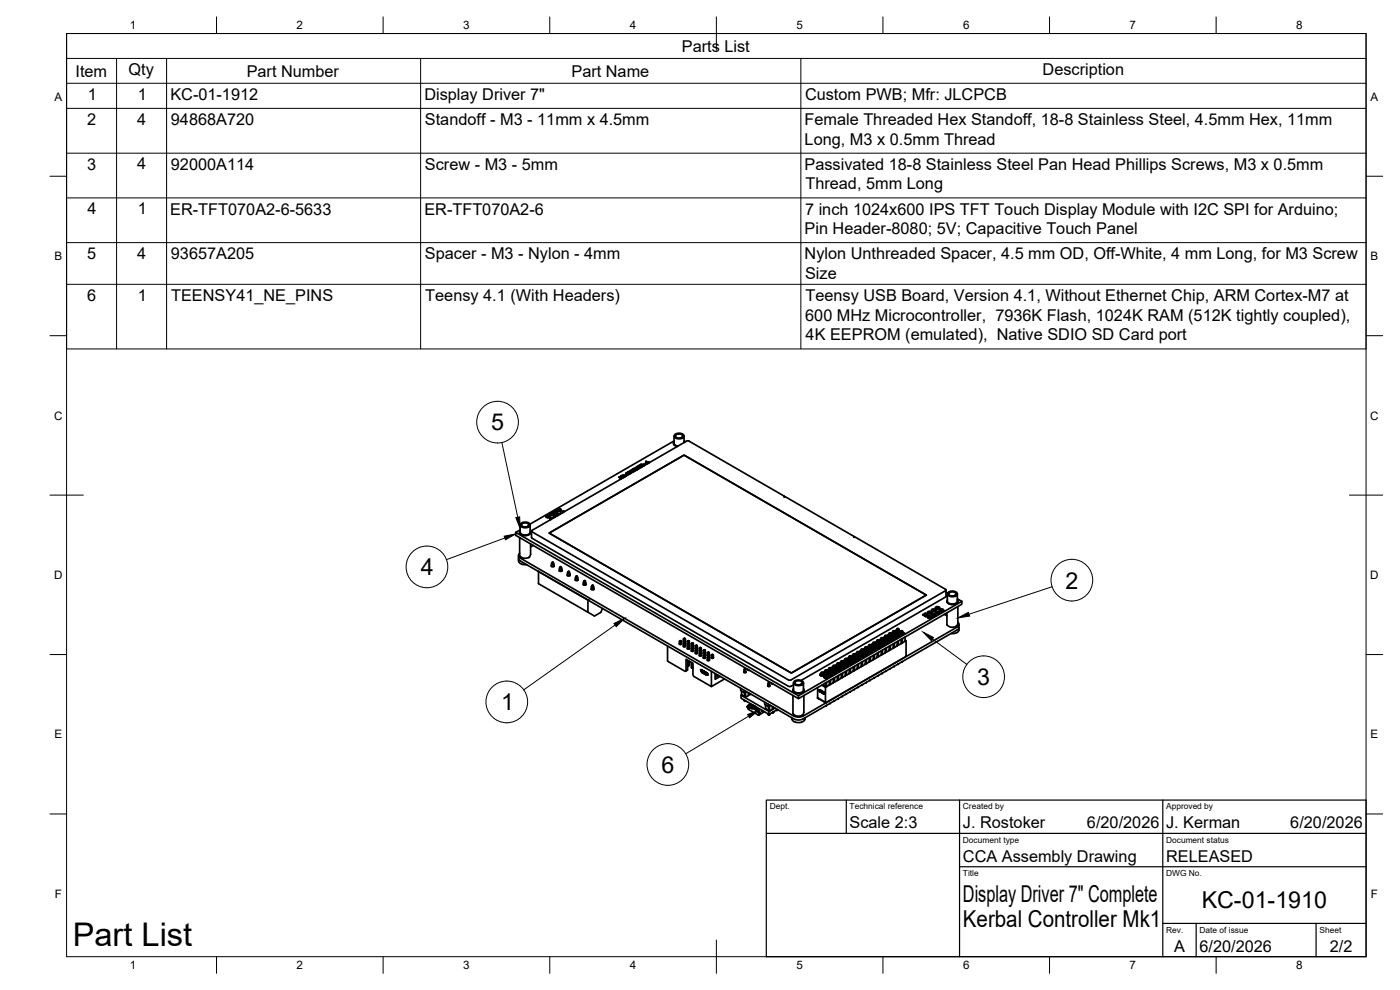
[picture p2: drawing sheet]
<svg xmlns="http://www.w3.org/2000/svg" width="420mm" height="297mm" viewBox="0 0 420 297" stroke-linecap="round" stroke-linejoin="round" font-family="sans-serif">
<defs><g id="words">
<text font-size="9.8" x="21.8" y="283.7">Part List</text>
<g font-size="7">
<text x="147.4" y="129.1">5</text>
<text x="126.3" y="172.6">4</text>
<text x="319.8" y="176.6">2</text>
<text x="293.2" y="205.5">3</text>
<text x="150.4" y="213.1">1</text>
<text x="198.5" y="231.9">6</text>
<text x="289" y="270.6">Display Driver 7&quot; Complete</text>
<text x="360.6" y="272.3">KC-01-1910</text>
<text x="289" y="278.1">Kerbal Controller Mk1</text>
</g>
<g font-size="4.9">
<text x="204.6" y="15.5">Parts List</text>
<text x="22.7" y="23">Item</text>
<text x="38.6" y="22.5">Qty</text>
<text x="74" y="23">Part Number</text>
<text x="171.5" y="23">Part Name</text>
<text x="312.9" y="22.5">Description</text>
<text x="26.3" y="29.9">1</text>
<text x="41.3" y="29.9">1</text>
<text x="51.1" y="30">KC-01-1912</text>
<text x="127.4" y="30">Display Driver 7&quot;</text>
<text x="241.6" y="30">Custom PWB; Mfr: JLCPCB</text>
<text x="26.2" y="37.4">2</text>
<text x="41.2" y="37.4">4</text>
<text x="51.3" y="37.5">94868A720</text>
<text x="127.5" y="37.6">Standoff - M3 - 11mm x 4.5mm</text>
<text x="241.4" y="37.6">Female Threaded Hex Standoff, 18-8 Stainless Steel, 4.5mm Hex, 11mm</text>
<text x="241.5" y="43.4">Long, M3 x 0.5mm Thread</text>
<text x="26.1" y="50.9">3</text>
<text x="41.2" y="50.8">4</text>
<text x="51.3" y="51">92000A114</text>
<text x="127.5" y="51">Screw - M3 - 5mm</text>
<text x="241.5" y="51">Passivated 18-8 Stainless Steel Pan Head Phillips Screws, M3 x 0.5mm</text>
<text x="241.7" y="56.8">Thread, 5mm Long</text>
<text x="26.2" y="64.3">4</text>
<text x="41.3" y="64.3">1</text>
<text x="51.1" y="64.4">ER-TFT070A2-6-5633</text>
<text x="127.4" y="64.4">ER-TFT070A2-6</text>
<text x="241.6" y="64.4">7 inch 1024x600 IPS TFT Touch Display Module with I2C SPI for Arduino;</text>
<text x="241.5" y="70.3">Pin Header-8080; 5V; Capacitive Touch Panel</text>
<text x="26.1" y="77.7">5</text>
<text x="41.2" y="77.7">4</text>
<text x="51.3" y="77.8">93657A205</text>
<text x="127.5" y="77.9">Spacer - M3 - Nylon - 4mm</text>
<text x="241.5" y="77.9">Nylon Unthreaded Spacer, 4.5 mm OD, Off-White, 4 mm Long, for M3 Screw</text>
<text x="241.6" y="83.8">Size</text>
<text x="26.1" y="90.2">6</text>
<text x="41.3" y="90.2">1</text>
<text x="51.4" y="90.4">TEENSY41_NE_PINS</text>
<text x="127.6" y="90.4">Teensy 4.1 (With Headers)</text>
<text x="241.7" y="90.4">Teensy USB Board, Version 4.1, Without Ethernet Chip, ARM Cortex-M7 at</text>
<text x="241.7" y="96.3">600 MHz Microcontroller, 7936K Flash, 1024K RAM (512K tightly coupled),</text>
<text x="241.8" y="102.2">4K EEPROM (emulated), Native SDIO SD Card port</text>
<text x="255" y="248.5">Scale 2:3</text>
<text x="289" y="248.5">J. Rostoker</text>
<text x="326.2" y="248.5">6/20/2026</text>
<text x="350" y="248.5">J. Kerman</text>
<text x="387.2" y="248.5">6/20/2026</text>
<text x="289" y="258.6">CCA Assembly Drawing</text>
<text x="350" y="258.6">RELEASED</text>
<text x="352.3" y="285.7">A</text>
<text x="360" y="285.5">6/20/2026</text>
<text x="399.1" y="285.7">2/2</text>
</g>
<g font-size="3.5">
<text x="39" y="8.8">1</text>
<text x="89" y="8.8">2</text>
<text x="139" y="8.8">3</text>
<text x="189" y="8.8">4</text>
<text x="239" y="8.8">5</text>
<text x="289" y="8.8">6</text>
<text x="339" y="8.8">7</text>
<text x="389" y="8.8">8</text>
<text x="16.3" y="30.2">A</text>
<text x="411.3" y="30.2">A</text>
<text x="16.3" y="78">B</text>
<text x="411.3" y="78">B</text>
<text x="16.2" y="125.9">C</text>
<text x="411.2" y="125.9">C</text>
<text x="16.2" y="173.7">D</text>
<text x="411.2" y="173.7">D</text>
<text x="16.3" y="221.6">E</text>
<text x="411.3" y="221.6">E</text>
<text x="16.4" y="269.4">F</text>
<text x="411.4" y="269.4">F</text>
<text x="39" y="290.8">1</text>
<text x="89" y="290.8">2</text>
<text x="139" y="290.8">3</text>
<text x="189" y="290.8">4</text>
<text x="239" y="290.8">5</text>
<text x="289" y="290.8">6</text>
<text x="339" y="290.8">7</text>
<text x="389" y="290.8">8</text>
</g>
<g font-size="2.5">
<text x="231" y="242.9">Dept.</text>
<text x="255" y="242.9">Technical reference</text>
<text x="289" y="242.9">Created by</text>
<text x="350" y="242.9">Approved by</text>
<text x="289" y="252.8">Document type</text>
<text x="350" y="252.8">Document status</text>
<text x="289" y="262.9">Title</text>
<text x="350" y="262.9">DWG No.</text>
<text x="350" y="279.9">Rev.</text>
<text x="360" y="279.9">Date of issue</text>
<text x="396" y="279.9">Sheet</text>
</g>
</g></defs>
<!-- layer: Visible -->
<g fill="none" stroke="#000" stroke-width=".51">
<path d="M191.2 140l.1 .1M192.2 139.5l.6 .5M192.4 139.5l.8 .3-.3-.3-.5-.1 .6 .5M193.1 139.3l.8-.3-.7 .5zM193.1 139.3l.1 .2M193.4 139.7l-.6-.4-.6 .1v.3l.7 .3M193.8 138.4l.5 .8M193.9 139l-.7 .4M194 138.8v.1M194.1 139l.3 .1M194.1 139v.1M194.2 138.9h.5"/>
<path d="M194.8 138.9l-.3-.2-.3 .1 .3 .2M194.9 138.8l-.3-.2-.5 .1-.1-.4-.2 .1 .3 .6M202.1 133v.1M202.1 133.1a1.17 1.17 0 0 0 1.1 .9M202.3 130.8v2.2a1.13 1.13 0 0 0 1.2 .8M202.3 132.3l-43.3 25M202.3 132.6a.93 .93 0 0 0 .1 1 .93 .93 0 0 0 .9 .3M202.5 130.4a1.95 1.95 0 0 1 2.8 .3 1.67 1.67 0 0 1-2.8 .5zM202.8 130.6l1-.4a.78 .78 0 0 1 1 .9l-1 .4a.78 .78 0 0 1-1-.9zM205.3 130.8v2M205.3 132.3l.4 .3M205.3 132.6l.1 .1"/>
<path d="M154.8 159.8l84.8 49 49-28.4M154.8 159.8v.8l84.8 49 49-28.3v-.9M155.9 159.7v.1M156.1 157.5v2.2a1.73 1.73 0 0 0 3 0v-2.2M156.1 159l-1.3 .8M156.1 159.3l-.1 .3a1.91 1.91 0 0 0 3 .6l.3-.6-.2-.3M156.3 157.1a1.95 1.95 0 0 1 2.8 .3 1.67 1.67 0 0 1-2.8 .5zM156.6 157.3l1-.4a.78 .78 0 0 1 1 .8l-1 .4a.78 .78 0 0 1-1-.8zM159.3 159.7a1.84 1.84 0 0 1-1.7 1 1.84 1.84 0 0 1-1.6-1M159.5 159.3l.2 2.2 76.9 44.4M163.8 154.9l.3 .4M164.1 155.2l.6 .1 .4-.3a.65 .65 0 0 0-.6-.4 .65 .65 0 0 0-.7 .4l.3 .2"/>
<path d="M164.2 154.8l.6 .1-.4 .2zM164.8 159.9l40.5-23.3 72.7 41.9-40.5 23.4zM165 154.2l.2 .3M165 155.6h.1M165.1 155l-.4 .3h-.6M165.2 154.5l.1 .1M165.2 154.4l.1 .1M165.2 154.4l-.2-.1a.65 .65 0 0 1 .7-.4 .65 .65 0 0 1 .6 .4l-.4 .3-.6-.1M165.3 155.9h-.1M165.4 154.1l.6 .1-.4 .2zM165.9 155.5h-.5l.1 .3M166 155.3l.1 .1"/>
<path d="M166 153.6v.1M166 155.3h-.8v.6l-.2-.3M166.1 153.9l.2 .1M166.2 154.9l.2 .3M166.3 154.3l-.4 .3h-.6M166.4 153.5l.5 .2-.4 .2zM166.9 153.4l.3 .2-.1 .3-.8 .1 .6 .1 .4-.3M166.9 153.4h-.7v.5l-.2-.2M167.1 154.8h-.5l.1 .3M167.2 152.9l.2 .3M167.2 154.4l.2 .2M167.3 153.7v.1"/>
<path d="M167.3 154.7l-.9-.1-.2 .4 .3 .2M167.3 153.2l.2 .1M167.3 154.5v.1M167.4 153.2l-.2-.2a.64 .64 0 0 1 .7-.4 .64 .64 0 0 1 .5 .5l-.4 .2-.5-.1M167.6 152.8l.5 .2-.4 .2zM168.1 154.2h-.5l.1 .3M168.3 154.2l-.9-.1v.5M168.4 153.7l.1 .2M168.4 153.6v.1M168.4 153.1l-.3 .3-.6-.1M168.4 153v.1M168.5 153.9l.1 .1"/>
<path d="M168.5 153.9h.2M169.3 153.6l-.5-.1 .1 .3M169.3 153.4l.2 .1M169.3 153.4h-.8v.5M185.8 143.2l.7 .4M186 143.1l.8 .1M186 143.1l.4-.2zM186.4 142.9l-.6 .3 .7 .5M186.4 142.8l.7 .5M186.7 142.8h.5l-.2 .1zM187.1 143.3l-.4 .2-.3-.1 .4-.2-.3 .2M187.1 142.7l-.3 .1"/>
<path d="M187.2 142.9l.3 .2M187.4 142.7v.1M187.5 142.6l.7-.3-.6 .5zM187.5 142.6l.1 .2M187.6 143h-.5l.3 .1M187.7 142.9l-.7-.4-.6 .3 .8 .4M187.8 142.1l.9 .3M187.8 142l.1 .1M188.1 142l-.2 .1M188.1 141.9l.7 .4M188.2 142.3l-.6 .4M188.3 141.9l.1-.2-.6 .4"/>
<path d="M188.5 141.7l-.2 .1 .7 .4M188.5 141.6l.8 .4M188.8 141.6l.4-.3-.7 .4 .7 .4M189.2 141.2l.1 .1M189.2 141.3l-.4 .3h.7M189.2 141.8l.3-.2-.4 .2 .3 .2M189.5 141.2l-.2 .1M189.5 141.1l.7 .4M189.7 141.1v-.2l-.5 .4 .9 .3M189.8 140.8l.8 .5M189.9 140.9l-.2 .2 .6 .3M190.2 140.6l.5 .3-.7-.2-.2 .2 .8 .4"/>
<path d="M190.2 140.6l.3 .3M190.7 140.4l.6 .5-.9-.4-.2 .1M190.8 141.1l-.4-.1 .4 .2M190.9 140.4l.7 .3-.3-.4-.4 .1 .7 .3M191 141l-.3-.2 .4 .2M191.3 140l.5-.3 .4 .6M191.8 140.6l-.5-.4-.6 .1 .1 .3 .6 .2M192.4 140.2l-.5-.6-.7 .4 .1 .1 .5-.3 .4 .6M235.2 148.9l-28.4-16.5-.5-.1-46.6 26.8-.2 .3 77.4 44.7 .5-.1 46.4-26.8v-.4M235.3 148.9l21 12.1-.1 .2 .4-.1 27.2 15.7M235.4 148.9v.2M155.6 166.7l.1 1 .5 .6"/>
<path d="M155.6 167.7v.8l.5 .5 .9 .4h1.1M156 161.3v5.5l.4 .3 .8 .4 1.7-.4 .3-.7v-3.2M156 166a.83 .83 0 0 0-.4 .8 .83 .83 0 0 0 .6 .7l82 47.3M156.2 168.3l82 47.4 1.4 .3 1.5-.3M160 163.6l-.8 .5M161.6 171.4v.1M165.5 169.6a.42 .42 0 0 0 .4 .5 .42 .42 0 0 0 .4-.4l-.1-.1M165.7 168.8l.4-.1-.4 .1-.2 1.2M166 169.4v.7M166.1 168.7l.1 .6-.2 .1-.2-.5M166.2 169.3v.7M167.9 171a.42 .42 0 0 0 .4 .5 .42 .42 0 0 0 .4-.4l-.1-.1"/>
<path d="M168 170.1h.5h-.5l-.1 1.3M168.4 170.8v.6M168.5 170.1l.1 .6-.2 .1-.2-.5M168.6 170.7v.7M170.3 172.4a.42 .42 0 0 0 .4 .4 .42 .42 0 0 0 .4-.3l-.1-.1M170.4 171.5h.5h-.5l-.1 1.2M170.8 172.2v.6M170.9 171.5l.1 .5-.2 .2-.2-.6M171 172v.7M172.7 173.8a.42 .42 0 0 0 .3 .4 .42 .42 0 0 0 .5-.3l-.1-.1M172.8 172.9h.4h-.4l-.1 1.2M173.2 173.6v.6"/>
<path d="M173.2 172.9l.2 .5-.2 .2-.2-.6M173.4 173.4v.7M175.1 175.1a.42 .42 0 0 0 .4 .5 .42 .42 0 0 0 .4-.3l-.1-.2M175.2 174.3h.5l.1 .5M175.6 174.9l-.4-.6-.1 1.2M175.7 174.3l-.3 .1M175.8 175.5v-.7l-.2 .1v.7M177.5 176.5a.42 .42 0 0 0 .3 .5 .42 .42 0 0 0 .5-.4l-.1-.1M177.6 175.7l.5-.1 .1 .6M177.9 176.3l-.3-.6-.1 1.2M178.1 175.6l-.3 .2M178.2 176.9v-.7l-.3 .1v.7"/>
<path d="M256.3 161v.2M283.9 177l-.1 2.1-43.4 25.1M283.9 177.7l.5 .3M284.3 178.2v2.2M284.3 180l-.1 .3a1.91 1.91 0 0 0 3 .6l.3-.6-.2-.3M284.5 177.8a1.95 1.95 0 0 1 2.8 .3 1.67 1.67 0 0 1-2.8 .5zM284.8 178l1-.4a.78 .78 0 0 1 1 .8l-1 .4a.78 .78 0 0 1-1-.8zM287.3 178.2v2.2a1.73 1.73 0 0 1-3 0M287.3 179.7l1.3 .7M176.4 180.1h.1M180.8 182.6l-.5 1.1-1.9 1.1-16.8-9.7v-3.6l14.8 8.5v3.7M200.3 193.8v4.6l5.4 3.1 .2-.2v-3.5l2.1 1.2v3.5l.2 .4 5.3 3.1v-4.6"/>
<path d="M203.9 193l.2 .4 .4-.1v-.3M204.1 192.2h.2zM204.1 192.2l-.2 .2M204.2 192.3v.3l-.3-.2v.9M204.3 192.2l.2 .2M204.5 193.3v-.9l-.3 .2v.8M205.1 192.3l.2 .4 .3-.1 .1-.3M205.1 193.7l.2 .4 .3-.1 .1-.3M205.3 192.9h.2zM205.3 191.5h.2zM205.3 192.9l-.2 .2M205.3 191.5l-.2 .2"/>
<path d="M205.4 193v.3l-.3-.2v.9M205.4 191.6v.3l-.3-.2v.9M205.5 192.9l.2 .2M205.5 191.5l.2 .2M205.7 194v-.9l-.3 .2v.8M205.7 192.6v-.9l-.3 .2v.8M206.3 193l.2 .4 .3-.1 .1-.3M206.3 194.4l.2 .4 .3-.1 .1-.3M206.4 199.7l.2 .1zM206.4 198.1v2.9l-.5 .3M206.5 193.6h.2zM206.5 192.2h.2z"/>
<path d="M206.5 193.6l-.2 .2M206.5 192.2l-.2 .2M206.6 192.3v.3l-.3-.2v.9M206.6 193.7v1.1M206.6 198.2v1.6M206.7 193.6l.2 .2M206.7 192.2l.2 .2M206.9 193.8l-.3 .2-.3-.2v.9M206.9 199.6l-.3 .2M206.9 193.3v-.9l-.3 .2v.8M206.9 193.8v.9M206.9 198.4v1.2"/>
<path d="M207.5 194.5l.3 .2 .3-.2v.9M207.5 194.5v.9M207.5 198.8v1.5M207.5 193.7l.2 .4 .3-.1 .1-.3M207.5 195.1l.2 .4 .3-.1 .1-.3M207.7 192.9h.2zM207.7 194.3h.2zM207.7 192.9l-.2 .2M207.7 194.3l-.2 .2M207.8 193v.3l-.3-.2v.9M207.8 194.4v1.1M207.8 198.9v1.6"/>
<path d="M207.9 192.9l.2 .2M207.9 194.3l.2 .2M208.1 194v-.9l-.3 .2v.8M208.7 194.4l.2 .4 .3-.1 .1-.3M208.7 195.8l.2 .4 .3-.1 .1-.3M208.9 193.6h.2zM208.9 195h.2zM208.9 193.6l-.2 .2M208.9 195l-.2 .2M209 193.7v.3l-.3-.2v.9M209 195.1v.2l-.3-.1v.9M209.1 193.6l.2 .2"/>
<path d="M209.1 195l.2 .2M209.3 194.7v-.9l-.3 .2v.8M209.3 196.1v-.9l-.3 .1v.9M209.9 195.1l.2 .4 .3-.1 .1-.3M209.9 196.5l.2 .3h.3l.1-.3M210.1 195.7h.2zM210.1 194.3h.2zM210.1 195.7l-.2 .2M210.1 194.3l-.2 .2M210.2 195.8v.2l-.3-.1v.9M210.2 194.4v.3l-.3-.2v.9M210.3 195.7l.2 .2"/>
<path d="M210.3 194.3l.2 .2M210.5 196.8v-.9l-.3 .1v.8M210.5 195.4v-.9l-.3 .2v.8M211.1 195.8l.2 .4 .3-.1 .1-.3M211.1 197.2l.2 .3h.3l.1-.3M211.3 195h.2zM211.3 196.4h.2zM211.3 195l-.2 .2M211.3 196.4l-.2 .1M211.4 195.1v.2l-.3-.1v.9M211.4 196.5v.2l-.3-.2v.9M211.5 195l.2 .2"/>
<path d="M211.5 196.4l.2 .1M211.7 196.1v-.9l-.3 .1v.9M211.7 197.4v-.9l-.3 .2v.8M212.5 195.7h.2zM212.5 197.1h.2zM212.5 195.7l-.2 .2M212.5 197.1l-.2 .1M212.6 195.8v.2l-.3-.1v.9M212.6 197.1v.3l-.3-.2v.9M212.7 195.7l.2 .2M212.7 197.1l.2 .1M212.9 196.8v-.9l-.3 .1v.8"/>
<path d="M212.9 198.1v-.9l-.3 .2v.8M212.9 196.5l-.2 .3h-.4v-.3M212.9 197.9l-.2 .3h-.4v-.3M213.7 196.4h.2zM213.7 196.4l-.2 .1M213.8 196.5v.2l-.3-.2v.9M213.9 196.4l.2 .1M214.1 197.2l-.2 .3h-.4v-.3M214.1 197.4v-.9l-.3 .2v.8M250 200l-.4 .2 .3 .4M250.1 199.7l-.1 .3M250.3 199.8v.3l.3-.1v.4"/>
<path d="M250.5 199.7h-.4l.2-.1 .3 .4M250.8 199.6l.2 .3M251.1 199.9v.1M251.2 199.8v-.5l.3 .1v.4M251.2 199.5l.2 .3 .4-.2M251.2 199l-.3 .5 .1 .3M251.5 199.1v.3l.3-.1v.4M251.7 199h-.5l.3-.1 .3 .4M251.8 199.4h.1M251.8 199.4l.3 .2-.1 .3-.8 .1h.6l.3-.3M252 198.9l.2 .3M252.1 199.7v.1"/>
<path d="M252.4 199.1v-.5l.3 .2v.4M252.4 200l-.4 .2 .3 .4M252.4 198.9l.3 .3 .3-.3M252.5 198.3l-.5 .6 .2 .3M252.5 199.7l-.1 .3M252.7 199.8v.3l.3-.1v.4M252.7 198.4v.4l.3-.2v.4M252.9 199.7h-.4l.2-.1 .3 .4M252.9 198.3h-.4l.2-.1 .3 .4M253 198.7h.1M253 198.7l.3 .2-.2 .3h-.9M253.2 199.6l.2 .3"/>
<path d="M253.2 198.2a.71 .71 0 0 0 .6 .5 .71 .71 0 0 0 .7-.4M253.3 199l-.3 .4-.8-.2M253.3 199v.1M253.4 199.9l.1 .1M253.4 199.8l.1 .1M253.6 198.2l.2 .3 .4-.3M253.6 199.5l.2 .3 .4-.2M253.6 198.4v-.5l.3 .2v.4M253.6 199.8v-.5l.3 .1v.4M253.6 197.6l-.2 .4a.57 .57 0 0 0 .4 .7 .57 .57 0 0 0 .7-.5l-.3-.2M253.6 199l-.4 .5 .2 .3M253.9 197.7v.4l.3-.2v.4"/>
<path d="M253.9 199.1v.3l.3-.1v.4M254.1 197.6h-.5l.3-.1 .3 .4M254.1 199h-.5l.3-.1 .3 .4M254.2 198h.1M254.2 199.4h.1M254.2 199.4l.3 .2-.2 .3h-.7M254.4 198.9l.2 .3M254.4 197.5l.2 .3M254.5 199.7v.1M254.5 199.7l-.3 .3h-.6M254.8 199.1v-.5l.3 .2v.4M254.8 197.7v-.5l.3 .2v.4"/>
<path d="M254.8 197.5l.2 .3 .4-.3M254.8 198.9l.2 .3 .4-.3M254.8 197.2l-.3 .3 .1 .3M254.8 198.3l-.3 .6 .1 .3M254.8 196.9v.3M255.1 198.4v.4l.3-.2v.4M255.1 197v.4l.3-.2v.5M255.3 198.3h-.5l.3-.1 .3 .4M255.3 196.9h-.5l.3-.1 .3 .4M255.4 197.3l.3 .2-.2 .3h-.9M255.4 198.7h.1M255.4 198.7l.3 .2-.2 .3h-.9l.7 .2 .4-.4"/>
<path d="M255.6 198.2a.73 .73 0 0 0 1.3 .1M255.6 196.9h.1M255.6 196.9l.2 .2M255.7 197.6a.67 .67 0 0 1-1.1 .2M255.7 199v.1M255.8 197.1l.1 .1M256 198.4v-.5l.3 .2v.4M256 197v-.5l.3 .2v.4M256 196.5l-.4 .3 .2 .3M256 196.8l.3 .3 .3-.3M256 198.2l.3 .3 .3-.3M256.1 197.6l-.3 .4a.57 .57 0 0 0 .4 .7 .57 .57 0 0 0 .7-.5l-.3-.2"/>
<path d="M256.1 196.2l-.1 .3M256.3 197.7v.4l.3-.2v.4M256.3 196.3v.4l.3-.2v.5M256.5 199.9v1.3l-.4 .2M256.5 197.6h-.4l.2-.1 .3 .4M256.5 196.2h-.4l.2-.1 .3 .4M256.6 196.6l.3 .2-.2 .4h-.8M256.6 198h.1M256.8 196.2l.3 .3M256.8 197.5a.69 .69 0 0 0 .6 .5 .69 .69 0 0 0 .7-.4M256.9 197l-.3 .3-.7-.1M256.9 196.9v.1"/>
<path d="M257.2 196.3v-.5l.3 .2v.4M257.2 197.7v-.5l.3 .2v.4M257.2 197.5l.2 .3 .4-.3M257.2 196.1l.2 .3 .4-.3M257.2 197.2l-.2 .1a.56 .56 0 0 0 .4 .7 .56 .56 0 0 0 .7-.5l-.3-.2M257.2 195.8l-.4 .3 .2 .3M257.2 195.5v.3M257.2 196.9v.3M257.3 199.4v1.3M257.5 195.7v.3l.3-.2v.5M257.5 197v.4l.3-.2v.5M257.6 199.2v1.3l-.3 .2"/>
<path d="M257.7 195.5h-.5l.3-.1 .3 .4M257.7 196.9h-.5l.3-.1 .3 .4M257.8 195.9h.1M257.8 195.9l.3 .2-.2 .4h-.8M258 195.5l.2 .2M258 196.9l.2 .2M258 196.9h.1M258.1 196.3l-.4 .3-.6-.1M258.1 196.2v.1M258.2 197.1l.1 .1M258.4 195.6v-.5l.3 .2v.4M258.4 197v-.5l.3 .2v.4"/>
<path d="M258.4 196.5l-.4 .3 .2 .3M258.4 195.4l.2 .3 .4-.3M258.4 196.8l.2 .3 .4-.3M258.4 194.8v.3a.48 .48 0 0 0-.2 .7 .48 .48 0 0 0 .7 .1l.4-.4M258.4 196.2v.3M258.5 198.7v1.3M258.7 195v.3l.3-.2v.5M258.7 196.3v.4l.3-.2v.5M258.8 199.8l-.3 .2M258.8 198.5v1.3M258.9 194.8h-.5l.3-.1 .3 .4M258.9 196.2h-.5l.3-.1 .3 .4"/>
<path d="M259 195.2h.1M259 196.6l.3 .2-.2 .4h-.8M259 195.2l.3 .3-.2 .3h-.8M259.2 194.8a.71 .71 0 0 0 .6 .4 .71 .71 0 0 0 .7-.3M259.2 196.2l.3 .3M259.3 197l-.4 .3-.6-.1M259.3 196.9v.1M259.5 194.9v-.5l.4 .2v.4M259.5 196.3v-.5l.4 .2v.4M259.6 194.7l.2 .3 .4-.3M259.6 196.1l.2 .3 .4-.3M259.6 194.5l-.2 .1a.57 .57 0 0 0 .4 .6 .57 .57 0 0 0 .7-.4l-.2-.2"/>
<path d="M259.6 195.8l-.4 .3 .2 .3M259.6 194.2l-.1 .2M259.6 195.5l-.1 .3M259.7 198v1.3l-1.2 .5M259.9 194.3v.3l.3-.2v.5M259.9 195.7v.3l.3-.2v.5M260.1 197.8v1.3l-.4 .2M260.1 194.2h-.5l.3-.2 .3 .4M260.1 195.5h-.5l.3-.1 .3 .4M260.2 194.5h.1M260.2 195.9h.1M260.2 194.5l.1 .1"/>
<path d="M260.2 195.9l.1 .1M260.3 196v.5h-.8M260.4 194.1l.3 .3M260.4 195.5l.2 .2M260.5 196.2v.1M260.5 196.3l-.3 .3-.7-.1M260.8 194.2v-.5l.2 .2v.4M260.8 195.6v-.5l.2 .2v.4M260.8 193.8l-.4 .2 .3 .4M260.8 194l.2 .3 .4-.3M260.8 195.4l.2 .3 .4-.3M260.8 194.8v.3a.48 .48 0 0 0-.1 .7 .48 .48 0 0 0 .6 .1l.4-.4"/>
<path d="M260.8 193.5v.2M260.9 198.6l-1.2 .5M260.9 197.3v1.3M261 193.6v.3l.3-.2v.5M261 195v.3l.3-.2v.5M261.2 198.4l-.3 .2M261.2 197.1v1.3M261.3 193.5h-.5l.2-.2 .3 .4M261.3 194.8h-.5l.2-.1 .3 .4M261.4 193.8l.3 .3-.2 .3h-.8M261.4 195.2l.3 .3-.2 .3h-.8M261.6 194.8a.71 .71 0 0 0 .6 .4 .71 .71 0 0 0 .7-.3"/>
<path d="M261.6 193.4h.1M261.6 193.4l.2 .3M261.7 194.2l-.4 .3-.6-.1M261.8 193.7l.1 .1M261.8 193.6l.1 .1M262 193.3l.2 .3 .4-.3M262 194.7l.2 .3 .4-.3M262 194.9v-.5l.3 .2v.4M262 193.5v-.5l.3 .2v.4M262 193.1l-.4 .2 .2 .3M262 194.5l-.3 .1a.57 .57 0 0 0 .5 .6 .57 .57 0 0 0 .7-.4l-.3-.3M262 194.2v.2"/>
<path d="M262 192.8v.2M262.1 198l-1.2 .4M262.1 196.7v1.3M262.3 194.3v.3l.3-.2v.5M262.3 192.9v.3l.3-.2v.5M262.4 197.7l-.3 .2M262.4 196.5v1.2M262.5 194.2h-.5l.3-.2 .3 .4M262.5 192.8h-.5l.3-.2 .3 .4M262.6 193.1l.1 .1M262.7 193.2v.5h-.8M262.8 192.7l.2 .3"/>
<path d="M262.8 194.1l.3 .3M262.9 193.5h.1M262.9 193.5l-.4 .3h-.6M263 193l.1 .1M263 192.9l.1 .1M263.1 194.2v-.5l.3 .2v.4M263.1 192.8v-.5l.3 .2v.4M263.2 192.6l.2 .3 .4-.2M263.2 194l.2 .3 .4-.3M263.2 192.4l-.4 .2 .2 .3M263.2 193.8l-.4 .2 .3 .4M263.2 193.5l-.1 .2"/>
<path d="M263.2 192.1l-.1 .2M263.2 197.3l-1.1 .4M263.2 196v1.3M263.4 193.6v.3l.4-.2v.5M263.4 192.2v.3l.4-.2v.5M263.6 197l-.4 .2M263.6 195.8v1.2M263.7 193.5h-.5l.2-.2 .4 .4M263.7 192.1h-.5l.2-.1 .4 .3M263.8 192.5h.1M263.8 193.8l.3 .3-.2 .3h-.8M263.8 192.5l.1 .1"/>
<path d="M263.9 192.6v.4h-.8M264 192a.73 .73 0 0 0 1.3 .1M264 193.4h.1M264 193.4l.2 .3M264.1 192.8l-.4 .3h-.6M264.1 194.2l-.4 .3-.6-.1M264.1 192.8h.1M264.2 193.7l.1 .1M264.2 193.6l.1 .1M264.3 191.9l.3 .3 .3-.2M264.3 193.3l.3 .3 .3-.3M264.4 192.1v-.4l.2 .1v.4"/>
<path d="M264.4 193.5v-.5l.2 .2v.4M264.4 191.4l-.3 .4a.57 .57 0 0 0 .5 .6 .57 .57 0 0 0 .7-.4l-.3-.2M264.4 192.8l-.4 .5 .2 .3M264.5 196.6l-1.3 .4M264.5 195.3v1.3M264.6 191.5v.3l.3-.1v.4M264.6 192.9v.3l.3-.2v.5M264.8 196.3l-.3 .2M264.8 195.1v1.2M264.9 191.4h-.5l.2-.1 .3 .4M264.9 192.8h-.5l.2-.2 .3 .4M265 193.1l.1 .1"/>
<path d="M265.1 193.2v.5h-.8M265.2 191.3a.69 .69 0 0 0 .6 .5 .69 .69 0 0 0 .7-.4M265.2 192.7l.2 .3M265.3 193.5l-.4 .3h-.6M265.3 193.5h.1M265.4 193l.1 .1M265.4 192.9l.1 .1M265.5 192.8v-.5l.3 .2v.4M265.5 191.5v-.5l.3 .1v.4M265.6 191.2l.2 .3 .3-.2M265.6 192.6l.2 .3 .3-.2M265.6 191l-.3 .1a.56 .56 0 0 0 .5 .7 .56 .56 0 0 0 .6-.5l-.2-.2"/>
<path d="M265.6 192.1l-.4 .5 .2 .3M265.6 190.7l-.1 .3M265.7 195.9l-1.2 .4M265.7 194.6v1.3M265.8 192.2v.3l.3-.2v.5M265.8 190.8v.3l.3-.1v.4M266 195.7l-.3 .2M266 194.4v1.3M266.1 192.1h-.5l.2-.1 .3 .3M266.1 190.7h-.5l.2-.1 .3 .4M266.2 192.5l.1 .1M266.3 192.6v.4h-.8"/>
<path d="M266.4 190.7l.2 .2M266.4 192a.71 .71 0 0 0 .6 .4 .71 .71 0 0 0 .7-.3M266.4 190.6v.1M266.5 192.8l-.4 .3h-.6M266.5 192.8h.1M266.6 190.9l.1 .1M266.6 190.9h.1M266.7 192.1v-.4l.3 .1v.4M266.7 190.8v-.5l.3 .2v.4M266.7 190.3l-.3 .3 .2 .3M266.8 190.6l.2 .3 .4-.3M266.8 191.9l.2 .3 .4-.2"/>
<path d="M266.8 191.4l-.3 .4a.57 .57 0 0 0 .5 .7 .57 .57 0 0 0 .7-.5l-.3-.2M266.8 190l-.1 .3M266.8 195.2l-1.1 .5M266.8 193.9v1.3M267 191.5v.3l.3-.1v.4M267 190.1v.4l.3-.2v.4M267.2 195l-.4 .2M267.2 193.7v1.3M267.3 191.4h-.5l.2-.1 .3 .4M267.3 190h-.5l.2-.1 .3 .4M267.3 190.4l.4 .2-.2 .3h-.8M267.3 191.8h.1"/>
<path d="M267.6 191.3a.74 .74 0 0 0 1.3 .1M267.6 189.9v.1M267.6 190l.3 .3M267.7 190.8l-.4 .3-.6-.1M267.9 190.1v-.5l.3 .2v.4M267.9 191.5v-.5l.3 .1v.4M267.9 189.9l.3 .3 .3-.3M267.9 191.2l.3 .3 .3-.2M268 191l-.3 .1a.57 .57 0 0 0 .5 .7 .57 .57 0 0 0 .7-.5l-.2-.1M268 189.3l-.4 .6 .2 .3M268 190.7l-.1 .3M268.1 194.5l-1.3 .5"/>
<path d="M268.1 193.2v1.3M268.2 189.4v.4l.3-.2v.4M268.2 190.8v.3l.3-.1v.4M268.4 194.3l-.3 .2M268.4 199.9l-.1 .2M268.4 193v1.3M268.5 189.3h-.5l.2-.1 .3 .4M268.5 190.7h-.5l.2-.1 .3 .4M268.5 191.1h.1M268.6 191.1l.1 .1M268.6 189.7l.1 .1M268.7 189.8v.4h-.8"/>
<path d="M268.8 189.2a.69 .69 0 0 0 .6 .5 .69 .69 0 0 0 .7-.4M268.8 190.7l.2 .2M268.8 190.6v.1M268.9 190v.1M268.9 191.4v.1M268.9 190.1l-.4 .3-.6-.1M268.9 190.9l.2 .1M268.9 190.9h.2M269.1 189.4v-.5l.3 .2v.4M269.1 190.8v-.5l.3 .2v.4M269.1 190.3l-.3 .3 .2 .3M269.2 189.2l.2 .3 .3-.3"/>
<path d="M269.2 190.6l.2 .3 .3-.3M269.2 188.6l-.3 .4a.57 .57 0 0 0 .5 .7 .57 .57 0 0 0 .6-.5l-.3-.2M269.2 190l-.1 .3M269.2 193.8l-1.1 .5M269.2 192.5v1.3M269.4 199.3l.1 .1M269.4 188.8v.3l.3-.2v.5M269.4 190.1v.4l.3-.2v.4M269.6 193.6l-.4 .2M269.6 199.2l-.2 .1M269.6 192.3v1.3M269.7 188.6h-.5l.2-.1 .3 .4"/>
<path d="M269.7 190h-.5l.2-.1 .3 .4M269.7 189h.1M269.7 190.4l.3 .2-.1 .3h-.8M269.7 190l1 .5 .8-.4M269.7 189.9l1 .6 .8-.4M270.1 190.8l-.4 .3-.6-.1M270.3 189.9l.3 .3 .3-.3M270.3 190.1v-.5l.3 .2v.4M270.4 189.3l-.7 .7M270.4 193.1l-1.2 .5M270.4 191.8v1.3M270.6 189.4v.4l.3-.2v.4"/>
<path d="M270.8 192.9l-.4 .2M270.8 198.5l-.1 .2M270.8 191.6v1.3M270.8 189.3h-.4l.2-.1 .3 .4M270.9 189.7l.6 .3M271.6 191.1v1.3l-1.2 .5M271.6 192.1l.3 .1-.3 .2M271.9 192.2v4.7l-24 13.9-2.5-1.3M276.9 184.4l.8-.5 1 .7-.8 .4zM276.9 184.4l1 .6M277.6 184.3l.5 .1-.4 .2zM278.3 185.1a.73 .73 0 0 0 1.3 .1"/>
<path d="M278.3 183.7v.1M278.4 183.8l.1 .2M278.5 184.9l.6-.1 .5 .3a.65 .65 0 0 1-.6 .4 .65 .65 0 0 1-.6-.5zM278.7 184.5l-.8 .5M278.8 183.6l.5 .1-.4 .2zM278.8 185l.5 .1-.4 .2zM279.5 183.6l-1-.1v.5M279.5 183.6v.4l-1-.1M279.5 184.4l.2 .3M279.5 183v.1M279.6 183.1l.1 .2M279.6 183.9l-.3 .3-.8-.2"/>
<path d="M279.7 183.3l.1 .1M280 182.9l.5 .2-.4 .2zM280 184.3l.5 .1-.4 .2zM280.6 182.9l-.9-.1v.5M280.7 182.9v.4h-.8M280.7 182.3a.71 .71 0 0 0 .7 .5 .71 .71 0 0 0 .6-.4M280.7 183.7v.1M280.8 183.8l.1 .2M280.8 183.2l-.3 .3-.6-.1M280.8 184.5a.57 .57 0 0 1-.7 .4 .57 .57 0 0 1-.4-.7l.6-.1 .5 .3-.4 .4-.5-.1M280.8 183.1v.1M280.9 182.1l.6-.1 .5 .3a.65 .65 0 0 1-.6 .4 .65 .65 0 0 1-.6-.5z"/>
<path d="M281.2 182.2l.5 .2-.4 .2zM281.2 183.6l.5 .1-.4 .2zM281.9 183.6l-1-.1v.5M281.9 183.6v.4l-1-.1M281.9 183v.1M282 183.1l.1 .2M282 183.9l-.3 .3-.8-.2M282.1 183.3l.2 .1M282.4 182.9l.5 .2-.4 .2zM283 182.9l-.9-.1v.5M283 182.9v.4h-.7M283.2 183.2l-.3 .3-.6-.1"/>
<path d="M283.2 183.1v.1M283.4 184.3l.8 .5M284.2 180.4a1.89 1.89 0 0 0 3.3 0M287.5 182v5.1l-.5 .8-1.6 .3-1.2-.7v-3.6M287.5 186.7a.83 .83 0 0 1 .3 .8 .83 .83 0 0 1-.6 .7l-46.2 26.6M287.8 188.4v.7l-.5 .7-.9 .3h-1M287.8 187.4v1l-.6 .6-46.2 26.7M207.5 200.3l.3 .2zM207.8 200.5l.2-.1-.2 .1M210.3 200.9l.1 .2M210.3 200.9l.1 .3zM210.4 201.2h.1"/>
<path d="M210.4 201v.2l-.1-.1M210.5 201.1l.1 .3zM210.5 201.1l.1 .3M210.5 201.5l.2 .1M210.5 201.5l.1 .2zM210.5 201.1h.1M210.5 201.1v.1M210.6 201.7h.1M210.6 201.6v.1M210.6 201.1v.1M210.6 201.2v.1l-.1-.1M210.7 201.2l.1 .3"/>
<path d="M210.7 201.2v.1M210.7 201.4h.1M210.7 201.4l.1 .1M210.7 201.5l-.1 .2M210.7 201.3h.1M210.7 201.6l.2 .3zM210.7 201.6l.2 .3M210.7 201.3v.1M210.8 201.6h.1M210.8 201.6v.2M210.8 201.4h.1M210.8 201.4l.1 .1"/>
<path d="M210.8 201.8h.1M210.8 201.3v.1M210.8 201.3h.1M210.9 201.2h.1M210.9 201.3v.2M210.9 201.7l.1 .2M210.9 201.5h.1M210.9 201.2l-.1 .2M210.9 201.7l.1 .1M211 201.9h.1M210.9 201.9h.1M210.9 201.8h.1"/>
<path d="M210.9 201.2v.1M211 201.5h.1M210.9 201.4h.1M210.9 201.3v.1M211 201.4h.1M211 201.8v.1M211 201.3l.1 .1M211 201.4v.1M211 201.7l.2 .1M211 201.9h.2M211 201.8h.1M211 202h.1"/>
<path d="M211 201.9l.1 .1M211.1 201.4v.2M211.1 201.8h.1M211.1 201.6h.1M211.1 201.5h.1M211.1 201.4h.1M211.2 201.6h.1M211.1 201.9v.1M211.1 201.4l.1 .1M211.2 201.8v.1M211.2 201.5h-.1M211.2 201.5h.1"/>
<path d="M211.2 201.5l-.1 .1M211.2 201.8l.1 .3M211.2 201.5l.1 .2M211.2 201.9l-.1 .1M211.2 201.5l.1 .1M211.2 201.7h.1M211.3 201.6v.1M211.5 201.7l.3 .8M211.5 201.7h.1M211.6 201.8l.4 .6M211.7 201.9l-.1-.2-.1 .3 .4 .4 .3-.1-.5-.3 .3-.2 .2 .2M211.8 202.5h.2"/>
<path d="M211.9 201.9l-.2 .1M211.9 201.9l.3 .1M212 201.9l.1 .2M212 202.5h.1M212 202.3l.2 .1M212.1 202.5h-.1M212.2 202l.1 .4-.2 .1M212.2 202.1l-.1 .1M214.6 202.1v1.7l1.5-.8M214.6 202.3l.9 .4M215.6 202.7l-1 .5M217.4 203.7l-3.9 2.3"/>
<path d="M222.3 206.5v.7l1.1 .6v-.6M222.4 208.6v.9l8.4 4.8v-.8M222.5 207.3l.9 .6 .3-.2M222.5 207.4v1l.9 .5v-1l.6-.4M222.6 208.5l-.2 .1 8.4 4.9M223.3 210.2l.3 .2 .2-.1M223.3 210l.3 .2M223.3 201.1l.2 .1M223.3 201.4l-.1 .3 .4 .1 .3-.1-.1-.3M223.4 200.8l.1 .1M223.4 208.9l.4 .2M223.7 207.7h.1"/>
<path d="M223.7 207.7l.1 1.5 .8-.4v-.9M223.7 210.3l-.1 .1M223.8 200.7l-.4 .1-.1 1M223.8 200.7l-.3 .2v.9M223.8 200.7v1.1M224.3 212.1l.2 .2M224.3 211.9h.3M224.4 211.8l.1 .1M224.4 211.8l-.1 .1M224.4 200.8l.1 .3h.4M224.5 212.3l.2 .3M224.5 200.9v.2"/>
<path d="M224.6 212.7l2.9 1.8M224.6 211.9h.1M224.6 212.3h.1M224.6 212.6v.1M224.6 212.3v.3M224.6 212.3h-.1M224.7 211.8l-.2 .1M224.7 201v.1M224.9 211.5l-.4 .4M224.9 211.4l.1 .1M225 211.7h.1M225 208v.4l-.4-.2"/>
<path d="M225 211.7l1.1 .7M225 211.5l1.2 .7M225 211.5l-.3 .3M225.3 211.2l-.4 .3M225.4 208.3l-.4 .1M225.4 212.5l.2 .1 .4-.1M225.4 212.4v.1M225.5 212.4h.1M225.5 212.2l-.1 .2M225.6 212.3v.1M225.8 212.2h-.3M225.9 212.3l-.4 .1"/>
<path d="M225.9 212.5v.1M225.9 212.2v.3M225.9 211.6l.4 .1M225.9 211.6l-.2 .1 .7 .4-.1 .1M225.9 211.6l-.1 .1M225.9 211.6l.4 .2M225.9 212.5l1.6 .9M225.9 212.4h.1M226 212.2v.2M226.1 212.3l-.2 .1 .3-.1M226.1 211.9l.4 .1M226.1 212.3v.1"/>
<path d="M226.1 212.3l1.2 .7-1.1-.6M226.1 212.4h.1M226.3 211.8l.5 .3M226.3 212.2l-.2 .1M226.3 212.2l1.1 .7M226.3 211.7l.5 .4-.5 .1M226.3 212.4v.1M226.4 212.5l-.1 .1M226.5 212.5h-.2M226.5 212v.1M226.5 212l.1 .1M226.5 212.1h.1"/>
<path d="M226.6 212.6l-.1 .1M226.7 212.7v.1M226.8 212.7l-.1 .1M226.9 212.8v.1M227 212.8l-.1 .1M227.1 212.9h-.2M227.2 213v.1M227.3 213l-.1 .1M227.3 213v.2l-.1-.1M227.5 212.9l.4 .8M227.5 212.9l.2 .2M227.6 213.7l.2 .2"/>
<path d="M227.6 213.3l-.1 .1M227.7 213.1l.2 .5M227.7 213.6v.2M227.7 213.5l.1 .2M227.8 213.5l-.2 .2M227.8 213.7h.1M227.8 214.2h.1M227.8 214.5h-.3M227.8 214.2l-.3 .3M227.8 214.4l-.1 .1M227.8 213.9v.5M227.8 213.9h.1"/>
<path d="M227.8 214.2v.1M227.8 213.9v.4M227.8 214.3h.2M227.9 213.8h.1M227.9 213.8l-.1 .1M228 213.6l.1 .2M228 213.9v.4M228 213.9h.1M228 214.3l-.2 .1M228.5 213l.2 .4M228.7 213.4l.1 .1M228.7 213.4h.1"/>
<path d="M228.9 213.3l-.2 .1M229.1 213.3l-.3 .2M229.4 213.6l-1.5 .8M229.5 210.7v.6l1.1 .7v-.7M230.5 205.2l.2 .1M230.5 214.2v.1M230.5 205.6l-.1 .2 .3 .2 .4-.2-.1-.2M230.5 204.9l.2 .1M230.6 212v1.1l.3 .2M230.9 211.9l-.3 .1-.9-.5v1.1l.9 .5M230.9 211.8v.1M230.9 204.9h-.4v1"/>
<path d="M230.9 204.9l-.2 .1v1M230.9 204.9l.1 1M230.9 211.9l.1 1.4 .8-.5v-.8M231.1 214.2v.1M231.2 211.7l-.6 .3M231.6 205l.1 .2 .4 .1M231.7 205v.2M231.8 213.7l.2 .2 .3-.3-.3 .3M231.8 212.4l.4 .2 .3-.2-1.7 1.1M231.9 205.2v.1M232 213.6l-.2 .1M232.1 212.2v.4"/>
<path d="M232.3 213.5v.1M233 213l.2 .2 .2-.3-.2 .3M233.2 213h-.2M233.3 212.9l-2.5 1.6-.3-.2 .3 .3 .3-.3-.3 .3M236.6 205.9h.8M237.6 215.4l.1 .5 .4 .5 1.3 .4 1.8-.4 .3-.4 .1-.6M238 207.1a1.91 1.91 0 0 0 3.3 0M238 208.7v5.4l1.3 .8 1.5-.3 .5-.8v-5.1M238.1 204.9v2.1a1.73 1.73 0 0 0 3 0v-2.1M238.1 205.5l-.7 .4M238.1 206.6l-.1 .3a1.91 1.91 0 0 0 3.1 .7l.2-.7-.2-.3M238.2 214.8l1.4 .4 1.5-.4"/>
<path d="M238.3 204.5a1.95 1.95 0 0 1 2.8 .2 1.67 1.67 0 0 1-2.8 .6zM238.6 204.6l1-.4a.78 .78 0 0 1 1 .9l-1 .4a.78 .78 0 0 1-1-.9zM239.6 208.8v.8M245.4 206.3v3.2l.3 .2M245.4 209.4h.1M245.7 209.7h.1M245.9 207.1h.1M245.9 207l.1 .1M245.9 207l.1 .4M245.9 207.1l.4 .4M246 207.4l.3 .1-.4-.2 .2-.2 .4 .5M246 207.1h.1"/>
<path d="M246 207.4l.1 .1M246 202.4h.1M246.1 202.4a.73 .73 0 0 0 1.2 .1M246.1 207l.2 .2M246.1 207.1v.1M246.1 207l.1 .1M246.2 207.5l-.1 .1M246.3 207.5v.1M246.3 207.2l.1 .1M246.3 207.2h.1M246.4 202.5v-.5l.3 .2v.4M246.4 207.3l.1 .2"/>
<path d="M246.4 202.3l.3 .3 .3-.3M246.5 207.6h.1M246.5 201.8l-.4 .5 .1 .3M246.6 207.4l.1 .1M246.6 207.6l.1 .1M246.6 207.4l.1 .2M246.6 207.7l.1 .1M246.6 207.7h.1M246.6 207.7v.1M246.6 205.6l1.1 .6M246.7 201.9v.3l.3-.2v.5M246.7 207.5v.1"/>
<path d="M246.7 207.8h.1M246.7 207.7v.1M246.7 207.5h.1M246.7 207.6h.1M246.7 207.7h.1M246.7 207.4h.1M246.7 207.7l.1 .2M246.7 207.8l.1 .1M246.7 207.5l.1 .1M246.8 207.8h.1M246.8 207.6h.1M246.8 207.5l-.1 .1"/>
<path d="M246.8 207.5h.1M246.8 207.4l-.1 .1M246.8 207.8h-.1M246.8 207.9h.1M246.8 207.4v.1M246.8 207.9h-.1M246.8 207.8v.1M246.8 207.6l.1 .1M246.9 207.8h.1M246.9 207.9h.1M246.9 208h.1M246.9 207.8v.1"/>
<path d="M246.9 207.7h.1M246.9 207.5v.2M246.9 207.8v.2M246.9 201.8h-.4l.2-.2 .3 .4M246.9 207.5v.1M246.9 207.5h.1M246.9 207.5l.2 .2M247 207.6v.1M247 207.7h.1M247 207.9l-.1 .1M247 207.6h.1M247 207.9l.1 .2"/>
<path d="M247 202.1h.1M247 202.1l.3 .3-.2 .3h-.7M247 207.8l.1 .1M247 207.9l.1 .1M247 208h.1M247 207.9h.1M247 207.7l-.1-.2v.2M247.1 207.7h-.1M247.1 208.1h.1M247.1 208h.1M247.1 207.8h.1M247.1 208v.1"/>
<path d="M247.1 207.9l.1 .2M247.1 207.7l.1 .2zM247.1 207.7h.1M247.1 207.7v.1M247.1 207.9v.2M247.1 207.7l.1 .2M247.2 208.1h.1M247.2 207.9v.1M247.2 208v.1M247.2 201.7l.2 .3M247.2 208.1l-.1-.2v.2M247.2 203.1h.1"/>
<path d="M247.3 208l.1 .2zM247.3 208.1h.1M247.3 208.1l-.1 .1M247.3 208h.1M247.3 202.5h.1M247.3 208l.1 .2M247.4 208.2h.1M247.4 202l.1 .1M247.4 201.9l.1 .1M247.5 203.4h-.1h.1M247.6 203.2v-.5l.3 .2v.4M247.6 201.8v-.5l.3 .2v.4"/>
<path d="M247.6 202.8l-.3 .2 .1 .3-.2-.2M247.6 201.6l.3 .3 .3-.3M247.6 203l.3 .3 .3-.3M247.7 205h.1M247.7 201.1l-.4 .5 .1 .3M247.7 202.5l-.1 .2M247.7 205v1l-.8-.6M247.7 206.2v4.6l-2-1.1M247.8 211.8h.1M247.9 202.6v.3l.3-.2v.5M247.9 201.2v.3l.3-.2v.5M248.1 211.7l-.2 .1"/>
<path d="M248.1 204.8v1.2l-.4 .2M248.1 202.5h-.4l.2-.2 .3 .4M248.1 201.1h-.4l.2-.2 .3 .4M248.2 201.4h.1M248.2 202.8h.1M248.2 202.8l.3 .3-.1 .3h-.8l.6 .1 .3-.3M248.2 201.5l.3 .2-.1 .3h-.8M248.4 201l.2 .3M248.4 202.4l.2 .3M248.5 201.8l-.3 .3h-.6M248.5 203.2h.1M248.8 201.1v-.5l.3 .2v.4"/>
<path d="M248.8 202.5v-.5l.3 .2v.4M248.8 200.9l.3 .3 .3-.2M248.8 202.3l.3 .3 .3-.3M248.8 200.7l-.3 .2 .1 .3M248.9 201.8l-.4 .5 .1 .3M248.9 200.4l-.1 .2M248.9 204.3v1.3l-1.2 .4M249 211.1h.1M249.1 200.5v.3l.3-.2v.5M249.1 201.9v.3l.3-.2v.5M249.3 211l-.2 .1M249.3 204.1v1.2l-.4 .2"/>
<path d="M249.3 200.4h-.4l.2-.1 .3 .3M249.3 201.8h-.4l.2-.2 .3 .4M249.4 200.8h.1M249.4 202.1h.1M249.4 200.8l.3 .2-.2 .3-.9-.1M249.4 202.1l.3 .3-.2 .3h-.8M249.6 200.4l.3 .3M249.6 201.7a.69 .69 0 0 0 .6 .4 .69 .69 0 0 0 .7-.3M249.7 201.1a.68 .68 0 0 1-1.1 .2M249.7 202.5l-.3 .3-.8-.1M249.7 202.5h.1M250 201.8v-.5l.3 .2v.4"/>
<path d="M250 200.4v-.4l.3 .1v.4M250 200.2l.3 .3 .3-.2M250 201.6l.3 .3 .3-.3M250.1 201.1l-.3 .4a.57 .57 0 0 0 .4 .6 .57 .57 0 0 0 .7-.4l-.3-.2M250.1 204.9l-1.2 .4M250.1 203.6v1.3M250.2 210.4h.1M250.3 201.2v.3l.3-.2v.5M250.4 210.3l-.1 .1M250.5 203.4v1.2l-.4 .2M250.5 201.1h-.4l.2-.2 .3 .4M250.6 200.1l.3 .2-.2 .3h-.7"/>
<path d="M250.6 201.4h.1M250.8 201l.2 .3M250.9 200.4l-.3 .3h-.6M250.9 200.4h.1M251 201.3l.1 .1M251 201.2l.1 .1M251.2 201.1v-.5l.3 .2v.4M251.2 200.9l.2 .3 .4-.2M251.2 200.7l-.3 .2 .1 .3M251.2 200.4v.2M251.3 204.2l-1.2 .4M251.3 202.9v1.3"/>
<path d="M251.5 200.5v.3l.3-.2v.5M251.7 209.6l-.3 .1M251.7 202.7v1.3l-.4 .2M251.7 200.4h-.5l.3-.1 .3 .3M251.8 200.8h.1M251.8 200.8l.3 .2-.1 .3h-.8M252 200.4l.3 .3M252.1 201.1l-.3 .3h-.6M252.4 200.4v-.4l.3 .1v.4M252.4 200.2l.3 .3 .3-.2M252.5 203.5l-1.2 .5M252.5 202.2v1.3"/>
<path d="M252.6 209h.1M252.8 208.9l-.1 .1M252.9 202v1.3l-.4 .2M253 200.1l.3 .2-.2 .3h-.8M253.3 200.4l-.3 .3h-.7M253.3 200.4h.1M253.7 201.5v1.3l-1.2 .5M253.8 208.3l.1 .1M254 208.2l-.1 .1M254.1 201.3v1.3l-.4 .2M254.9 200.8v1.3l-1.2 .5M255.2 207.5l-.1 .2"/>
<path d="M255.2 200.6v1.3l-.3 .2M256.1 201.4l-1.2 .5M256.1 200.1v1.3M256.2 206.9l.1 .1M256.4 206.8l-.1 .1M257.3 200.7l-1.2 .5M257.4 206.2l.1 .1M257.6 206.1l-.1 .1M258.5 200l-1.2 .5M258.6 205.6h.1M258.8 205.4l-.1 .1M259.8 204.9h.1"/>
<path d="M260 204.7l-.1 .1M261.2 204l-.1 .2M262.4 203.4l-.1 .1M263.4 202.8h.1M263.6 202.7l-.2 .1M264.8 202l-.1 .1M266 201.3l-.1 .1M267.2 200.6l-.1 .2"/>
<circle cx="212" cy="202" r=".06"/>
<circle cx="246.1" cy="207.4" r=".04"/>
</g>
<g fill="#000">
<circle cx="176.4" cy="180" r=".25"/>
<circle cx="176.5" cy="180.1" r=".25"/>
<circle cx="210.3" cy="200.9" r=".25"/>
<circle cx="210.3" cy="201" r=".25"/>
<circle cx="210.4" cy="201.2" r=".25"/>
<circle cx="210.4" cy="201" r=".25"/>
<circle cx="210.5" cy="201" r=".25"/>
<circle cx="210.5" cy="201.1" r=".25"/>
<circle cx="210.5" cy="201.5" r=".25"/>
<circle cx="210.6" cy="201.5" r=".25"/>
<circle cx="210.6" cy="201.7" r=".25"/>
<circle cx="210.6" cy="201.2" r=".25"/>
<circle cx="210.6" cy="201.4" r=".25"/>
<circle cx="210.7" cy="201.5" r=".25"/>
<circle cx="210.7" cy="201.6" r=".25"/>
<circle cx="210.9" cy="201.2" r=".25"/>
<circle cx="210.9" cy="201.6" r=".25"/>
<circle cx="210.9" cy="201.9" r=".25"/>
<circle cx="210.9" cy="201.3" r=".25"/>
<circle cx="211" cy="201.4" r=".25"/>
<circle cx="211" cy="201.5" r=".25"/>
<circle cx="211.1" cy="201.4" r=".25"/>
<circle cx="211.2" cy="201.6" r=".25"/>
<circle cx="211.2" cy="202" r=".25"/>
<circle cx="211.2" cy="201.5" r=".25"/>
<circle cx="211.5" cy="201.7" r=".25"/>
<circle cx="211.6" cy="201.7" r=".25"/>
<circle cx="211.6" cy="202.1" r=".25"/>
<circle cx="211.7" cy="202" r=".25"/>
<circle cx="211.7" cy="201.8" r=".25"/>
<circle cx="211.7" cy="201.9" r=".25"/>
<circle cx="211.9" cy="201.9" r=".25"/>
<circle cx="212" cy="202.3" r=".25"/>
<circle cx="212" cy="202.5" r=".25"/>
<circle cx="212.1" cy="202.2" r=".25"/>
<circle cx="212.2" cy="202" r=".25"/>
<circle cx="212.3" cy="202.5" r=".25"/>
<circle cx="224.7" cy="212.5" r=".25"/>
<circle cx="226.1" cy="212.5" r=".25"/>
<circle cx="226.4" cy="212.1" r=".25"/>
<circle cx="227.8" cy="213.9" r=".25"/>
<circle cx="227.9" cy="213.8" r=".25"/>
<circle cx="245.4" cy="209.5" r=".25"/>
<circle cx="246" cy="207.3" r=".25"/>
<circle cx="246" cy="207.1" r=".25"/>
<circle cx="246.1" cy="207.2" r=".25"/>
<circle cx="246.1" cy="207.4" r=".25"/>
<circle cx="246.1" cy="207.6" r=".25"/>
<circle cx="246.3" cy="207.4" r=".25"/>
<circle cx="246.3" cy="207.5" r=".25"/>
<circle cx="246.4" cy="207.3" r=".25"/>
<circle cx="246.4" cy="207.7" r=".25"/>
<circle cx="246.8" cy="207.9" r=".25"/>
<circle cx="246.9" cy="207.9" r=".25"/>
<circle cx="246.9" cy="207.6" r=".25"/>
<circle cx="246.9" cy="207.5" r=".25"/>
<circle cx="246.9" cy="208" r=".25"/>
<circle cx="247.1" cy="207.8" r=".25"/>
<circle cx="247.1" cy="207.9" r=".25"/>
<circle cx="247.1" cy="207.7" r=".25"/>
<circle cx="247.2" cy="207.9" r=".25"/>
<circle cx="247.2" cy="208.1" r=".25"/>
<circle cx="247.2" cy="208.2" r=".25"/>
<circle cx="247.3" cy="208" r=".25"/>
<circle cx="247.7" cy="210.8" r=".25"/>
</g>
<!-- layer: BORDER -->
<g fill="none" stroke="#000" stroke-width=".3">
<path d="M20 10.1h390v276.9h-390zM65 5.1v5M115 5.1v5M165 5.1v5M215 5.1v10M265 5.1v5M315 5.1v5M365 5.1v5M15 52.9h5M410 52.9h5M15 100.7h5M410 100.7h5"/>
<path d="M15 148.6h10M405 148.6h10M15 196.4h5M410 196.4h5M15 244.2h5M410 244.2h5M65 287v5M115 287v5M165 287v5M215 282.1v9.9M265 287v5M315 287v5"/>
<path d="M365 287v5"/>
</g>
<!-- layer: TITLEBLOCK -->
<path d="M230 240.1h180v46.9h-180zM230 250h180M254 240.1v9.9M288 240.1v46.9M349 240.1v46.9M288 260.1h122M349 277.1h61M359 277.1v9.9M395 277.1v9.9" fill="none" stroke="#000" stroke-width=".36"/>
<!-- layer: Parts Lists -->
<path d="M20 10.1h390v94.6h-390zM20 17.5h390M35 17.5v87.2M50 17.5v87.2M126.2 17.5v87.2M240.3 17.5v87.2M20 25h390M20 32.5h390M20 46h390M20 59.4h390M20 72.8h390M20 85.3h390" fill="none" stroke="#000" stroke-width=".3"/>
<!-- layer: Balloons -->
<g fill="none" stroke="#000" stroke-width=".3">
<circle cx="149.3" cy="126.7" r="6.3"/>
<circle cx="128.1" cy="170.1" r="6.3"/>
<circle cx="321.7" cy="174.1" r="6.3"/>
<circle cx="152.1" cy="210.6" r="6.3"/>
<circle cx="295.2" cy="203" r="6.3"/>
<circle cx="200.4" cy="229.4" r="6.3"/>
</g>
<!-- layer: 0 -->
<path d="M154.8 155.3l1.2-.2 .1 3.5zM151.3 160.9l3.5-.7-3.1 1.8zM184.3 187.1l3.2-1.6-2.6 2.5zM277 189.7l3.2 1.6-.7 .9zM287.5 185.4l3.1-1.6 .4 1.1zM224.4 214.4l3.3-1.3-2.7 2.3z" fill="#000" stroke="#000" stroke-width=".3"/>
<path d="M150.6 132.8l4.8 22.4M151.5 161.4l-17.5 6.5M315.7 176.1l-24.9 8.2M184.6 187.5l-27.4 19.5M279.8 191.7l10.4 7.7M224.7 214.9l-18.9 11.3" fill="none" stroke="#000" stroke-width=".3"/>
<use href="#words"/>
</svg>
